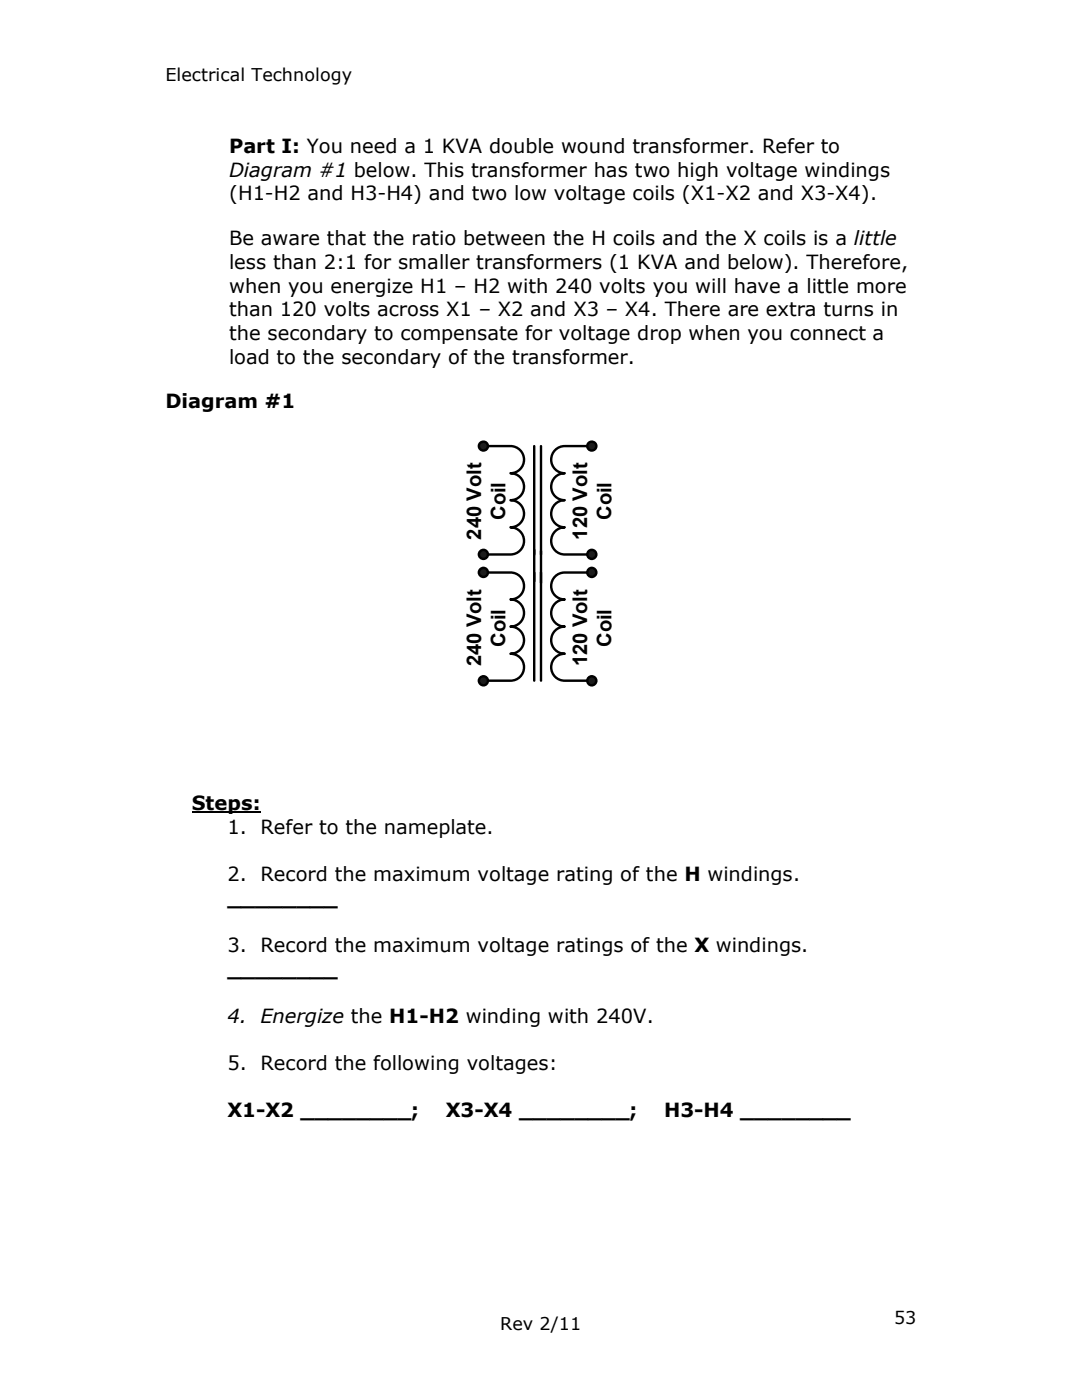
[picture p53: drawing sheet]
<svg xmlns="http://www.w3.org/2000/svg" width="216mm" height="279mm" viewBox="0 0 216 279" stroke-linecap="round" stroke-linejoin="round" font-family="sans-serif">
<defs><g id="words">
<g font-size="4">
<text x="96" y="107.7" transform="rotate(-90 96 107.7)">240 Volt</text>
<text x="100.8" y="103.8" transform="rotate(-90 100.8 103.8)">Coil</text>
<text x="117.2" y="107.7" transform="rotate(-90 117.2 107.7)">120 Volt</text>
<text x="122" y="103.8" transform="rotate(-90 122 103.8)">Coil</text>
<text x="100.8" y="129.1" transform="rotate(-90 100.8 129.1)">Coil</text>
<text x="122" y="129.1" transform="rotate(-90 122 129.1)">Coil</text>
<text x="96" y="133" transform="rotate(-90 96 133)">240 Volt</text>
<text x="117.2" y="133" transform="rotate(-90 117.2 133)">120 Volt</text>
</g>
<g font-size="3.9">
<text x="45.7" y="35.3">Diagram #1 below. This transformer has two high voltage windings</text>
<text x="45.7" y="30.6">Part I: You need a 1 KVA double wound transformer. Refer to</text>
<text x="45.7" y="40">(H1-H2 and H3-H4) and two low voltage coils (X1-X2 and X3-X4).</text>
<text x="45.7" y="49">Be aware that the ratio between the H coils and the X coils is a little</text>
<text x="45.7" y="53.7">less than 2:1 for smaller transformers (1 KVA and below). Therefore,</text>
<text x="45.7" y="58.4">when you energize H1 – H2 with 240 volts you will have a little more</text>
<text x="45.7" y="63.1">than 120 volts across X1 – X2 and X3 – X4. There are extra turns in</text>
<text x="45.7" y="67.8">the secondary to compensate for voltage drop when you connect a</text>
<text x="45.7" y="72.6">load to the secondary of the transformer.</text>
<text x="33" y="81.5">Diagram #1</text>
<text x="38.3" y="161.7">Steps:</text>
<text x="45.4" y="166.4">1. Refer to the nameplate.</text>
<text x="45.4" y="175.8">2. Record the maximum voltage rating of the H windings.</text>
<text x="45.4" y="180.6">________</text>
<text x="45.4" y="189.9">3. Record the maximum voltage ratings of the X windings.</text>
<text x="45.4" y="194.7">________</text>
<text x="45.4" y="204.1">4. Energize the H1-H2 winding with 240V.</text>
<text x="45.4" y="213.5">5. Record the following voltages:</text>
<text x="45.4" y="223">X1-X2 ________;</text>
<text x="88.9" y="223">X3-X4 ________;</text>
<text x="132.5" y="223">H3-H4 ________</text>
</g>
<g font-size="3.5">
<text x="33" y="16.3">Electrical Technology</text>
<text x="99.8" y="265.4">Rev 2/11</text>
<text x="178.4" y="264.2">53</text>
</g>
</g></defs>
<path d="M96.5 89h5.4a2.71 2.71 0 0 1 2.7 2.7 2.71 2.71 0 0 1-2.7 2.7 2.69 2.69 0 0 1 2.7 2.7 2.69 2.69 0 0 1-2.7 2.7 2.71 2.71 0 0 1 2.7 2.7 2.71 2.71 0 0 1-2.7 2.7 2.71 2.71 0 0 1 2.7 2.8 2.71 2.71 0 0 1-2.7 2.7h-5.4M106.6 89v46.8M107.9 89v46.8M118.1 89h-5.4a2.71 2.71 0 0 0-2.7 2.7 2.71 2.71 0 0 0 2.7 2.7 2.69 2.69 0 0 0-2.7 2.7 2.69 2.69 0 0 0 2.7 2.7 2.71 2.71 0 0 0-2.7 2.7 2.71 2.71 0 0 0 2.7 2.7 2.71 2.71 0 0 0-2.7 2.8 2.71 2.71 0 0 0 2.7 2.7h5.4M96.5 114.3h5.4a2.69 2.69 0 0 1 2.7 2.6 2.69 2.69 0 0 1-2.7 2.7 2.71 2.71 0 0 1 2.7 2.7 2.71 2.71 0 0 1-2.7 2.8 2.71 2.71 0 0 1 2.7 2.7 2.71 2.71 0 0 1-2.7 2.7 2.69 2.69 0 0 1 2.7 2.7 2.69 2.69 0 0 1-2.7 2.6h-5.4M118.1 114.3h-5.4a2.69 2.69 0 0 0-2.7 2.6 2.69 2.69 0 0 0 2.7 2.7 2.71 2.71 0 0 0-2.7 2.7 2.71 2.71 0 0 0 2.7 2.8 2.71 2.71 0 0 0-2.7 2.7 2.71 2.71 0 0 0 2.7 2.7 2.69 2.69 0 0 0-2.7 2.7 2.69 2.69 0 0 0 2.7 2.6h5.4" fill="none" stroke="#000" stroke-width=".48"/>
<circle cx="96.5" cy="114.2" r=".91" fill="#1a1a1a"/>
<circle cx="96.5" cy="114.2" r=".91" fill="none" stroke="#000" stroke-width=".48"/>
<circle cx="118.1" cy="110.6" r=".9" fill="#1a1a1a"/>
<circle cx="118.1" cy="110.6" r=".9" fill="none" stroke="#000" stroke-width=".48"/>
<circle cx="118.1" cy="89" r=".9" fill="#1a1a1a"/>
<circle cx="118.1" cy="89" r=".9" fill="none" stroke="#000" stroke-width=".48"/>
<circle cx="118.1" cy="114.2" r=".9" fill="#1a1a1a"/>
<circle cx="118.1" cy="114.2" r=".9" fill="none" stroke="#000" stroke-width=".48"/>
<circle cx="118.1" cy="135.9" r=".9" fill="#1a1a1a"/>
<circle cx="118.1" cy="135.9" r=".9" fill="none" stroke="#000" stroke-width=".48"/>
<circle cx="96.5" cy="135.9" r=".91" fill="#1a1a1a"/>
<circle cx="96.5" cy="135.9" r=".91" fill="none" stroke="#000" stroke-width=".48"/>
<circle cx="96.5" cy="110.6" r=".91" fill="#1a1a1a"/>
<circle cx="96.5" cy="110.6" r=".91" fill="none" stroke="#000" stroke-width=".48"/>
<circle cx="96.4" cy="89" r=".9" fill="#1a1a1a"/>
<circle cx="96.4" cy="89" r=".9" fill="none" stroke="#000" stroke-width=".48"/>
<path d="M38.3 162.1h13.7" fill="none" stroke="#000" stroke-width=".38"/>
<use href="#words"/>
</svg>
